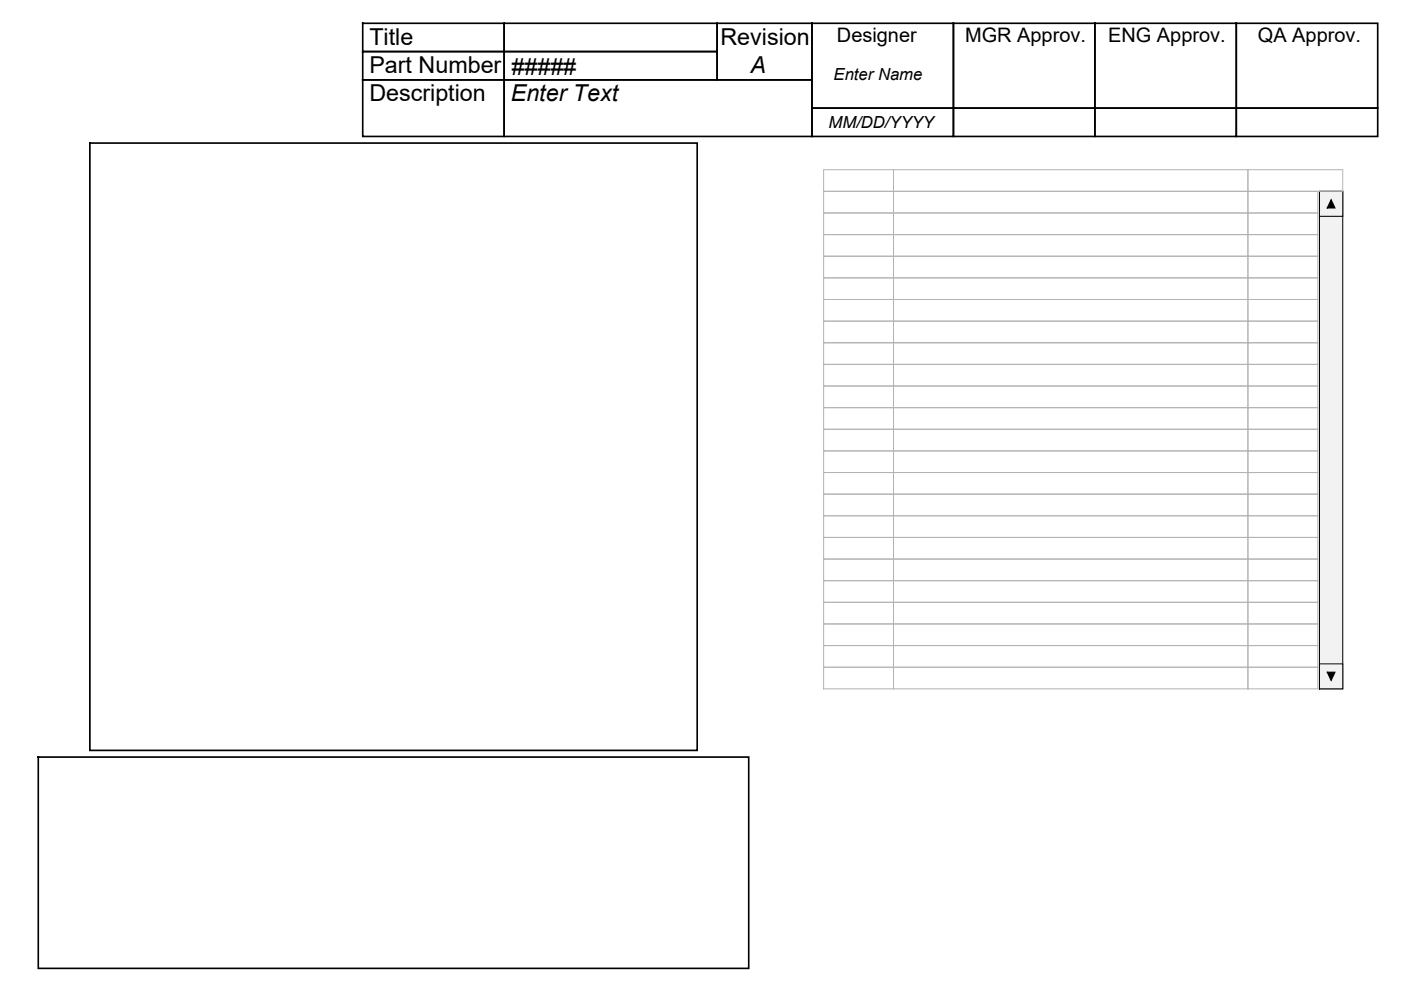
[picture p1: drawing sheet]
<svg xmlns="http://www.w3.org/2000/svg" width="297mm" height="210mm" viewBox="0 0 297 210" stroke-linecap="round" stroke-linejoin="round" font-family="sans-serif">
<defs><g id="words">
<g font-size="4.9">
<text x="78.3" y="9.5">Title</text>
<text x="152.8" y="9.5">Revision</text>
<text x="78.3" y="15.5">Part Number</text>
<text x="108.3" y="15.9">#####</text>
<text x="159.1" y="15.5">A</text>
<text x="78.3" y="21.5">Description</text>
<text x="108.3" y="21.5">Enter Text</text>
</g>
<g font-size="4.2">
<text x="177.4" y="8.8">Designer</text>
<text x="204.6" y="8.8">MGR Approv.</text>
<text x="234.9" y="8.8">ENG Approv.</text>
<text x="266.7" y="8.8">QA Approv.</text>
</g>
<g font-size="3.5">
<text x="176.7" y="16.9">Enter Name</text>
<text x="175.7" y="27.2">MM/DD/YYYY</text>
</g>
</g></defs>
<path d="M19 30.3h128.8v128.8h-128.8zM8.1 160.5h150.6v44.8h-150.6z" fill="none" stroke="#000" stroke-width=".35"/>
<g fill="none" stroke="#b3b3b3" stroke-width=".21">
<path d="M174.6 40.6h14.8v4.6h-14.8zM174.6 45.2h14.8v4.5h-14.8zM174.6 49.7h14.8v4.6h-14.8zM174.6 54.3h14.8v4.6h-14.8zM174.6 58.9h14.8v4.6h-14.8zM189.4 40.6h75.2v4.6h-75.2zM189.4 45.2h75.2v4.5h-75.2zM189.4 49.7h75.2v4.6h-75.2zM189.4 54.3h75.2v4.6h-75.2zM189.4 58.9h75.2v4.6h-75.2zM264.6 40.6h14.8v4.6h-14.8zM264.6 45.2h14.8v4.5h-14.8z"/>
<path d="M264.6 49.7h14.8v4.6h-14.8zM264.6 54.3h14.8v4.6h-14.8zM264.6 58.9h14.8v4.6h-14.8zM174.6 63.5h14.8v4.6h-14.8zM174.6 68.1h14.8v4.6h-14.8zM174.6 72.7h14.8v4.6h-14.8zM174.6 77.3h14.8v4.5h-14.8zM189.4 63.5h75.2v4.6h-75.2zM189.4 68.1h75.2v4.6h-75.2zM189.4 72.7h75.2v4.6h-75.2zM189.4 77.3h75.2v4.5h-75.2zM264.6 63.5h14.8v4.6h-14.8z"/>
<path d="M264.6 68.1h14.8v4.6h-14.8zM264.6 72.7h14.8v4.6h-14.8zM264.6 77.3h14.8v4.5h-14.8zM174.6 81.8h14.8v4.6h-14.8zM174.6 86.4h14.8v4.6h-14.8zM174.6 91h14.8v4.6h-14.8zM174.6 95.6h14.8v4.6h-14.8zM189.4 81.8h75.2v4.6h-75.2zM189.4 86.4h75.2v4.6h-75.2zM189.4 91h75.2v4.6h-75.2zM189.4 95.6h75.2v4.6h-75.2zM264.6 81.8h14.8v4.6h-14.8z"/>
<path d="M264.6 86.4h14.8v4.6h-14.8zM264.6 91h14.8v4.6h-14.8zM264.6 95.6h14.8v4.6h-14.8zM174.6 100.2h14.8v4.6h-14.8zM174.6 104.8h14.8v4.6h-14.8zM174.6 109.4h14.8v4.5h-14.8zM174.6 113.9h14.8v4.6h-14.8zM174.6 118.5h14.8v4.6h-14.8zM189.4 100.2h75.2v4.6h-75.2zM189.4 104.8h75.2v4.6h-75.2zM189.4 109.4h75.2v4.5h-75.2zM189.4 113.9h75.2v4.6h-75.2z"/>
<path d="M189.4 118.5h75.2v4.6h-75.2zM264.6 100.2h14.8v4.6h-14.8zM264.6 104.8h14.8v4.6h-14.8zM264.6 109.4h14.8v4.5h-14.8zM264.6 113.9h14.8v4.6h-14.8zM264.6 118.5h14.8v4.6h-14.8zM174.6 123.1h14.8v4.6h-14.8zM174.6 127.7h14.8v4.6h-14.8zM174.6 132.3h14.8v4.6h-14.8zM174.6 136.9h14.8v4.6h-14.8zM189.4 123.1h75.2v4.6h-75.2zM189.4 127.7h75.2v4.6h-75.2z"/>
<path d="M189.4 132.3h75.2v4.6h-75.2zM189.4 136.9h75.2v4.6h-75.2zM264.6 123.1h14.8v4.6h-14.8zM264.6 127.7h14.8v4.6h-14.8zM264.6 132.3h14.8v4.6h-14.8zM264.6 136.9h14.8v4.6h-14.8zM174.6 141.5h14.8v4.6h-14.8zM189.4 141.5h75.2v4.6h-75.2zM264.6 141.5h14.8v4.6h-14.8z"/>
</g>
<g fill="#f2f2f2" stroke="#000" stroke-width=".21">
<path d="M279.8 40.6h4.9v105.5h-4.9z"/>
<path d="M279.8 40.6h4.9v5.3h-4.9z"/>
</g>
<path d="M282.2 42.3l.8 1.8h-1.6z" fill="#000" stroke="#000" stroke-width=".21"/>
<path d="M279.8 140.8h4.9v5.3h-4.9z" fill="#f2f2f2" stroke="#000" stroke-width=".21"/>
<path d="M281.4 142.5h1.6l-.8 1.8z" fill="#000" stroke="#000" stroke-width=".21"/>
<path d="M174.6 36h14.8v4.6h-14.8zM189.4 36h75.2v4.6h-75.2zM264.6 36h20.1v4.6h-20.1z" fill="none" stroke="#b3b3b3" stroke-width=".21"/>
<g fill="none" stroke="#000" stroke-width=".35">
<path d="M76.9 4.9h30v6h-30zM76.9 10.9h30v6h-30zM76.9 16.9h30v12h-30zM106.9 10.9h45.1v6h-45.1zM106.9 4.9h45.1v6h-45.1zM106.9 16.9h65.3v12h-65.3zM152 4.9h20.2v12h-20.2zM172.2 4.9h29.9v18h-29.9zM202.1 4.9h30v18h-30zM232.1 4.9h30v18h-30zM262.1 4.9h30v18h-30zM172.2 22.9h29.9v6h-29.9z"/>
<path d="M202.1 22.9h30v6h-30zM232.1 22.9h30v6h-30zM262.1 22.9h30v6h-30z"/>
</g>
<use href="#words"/>
</svg>
